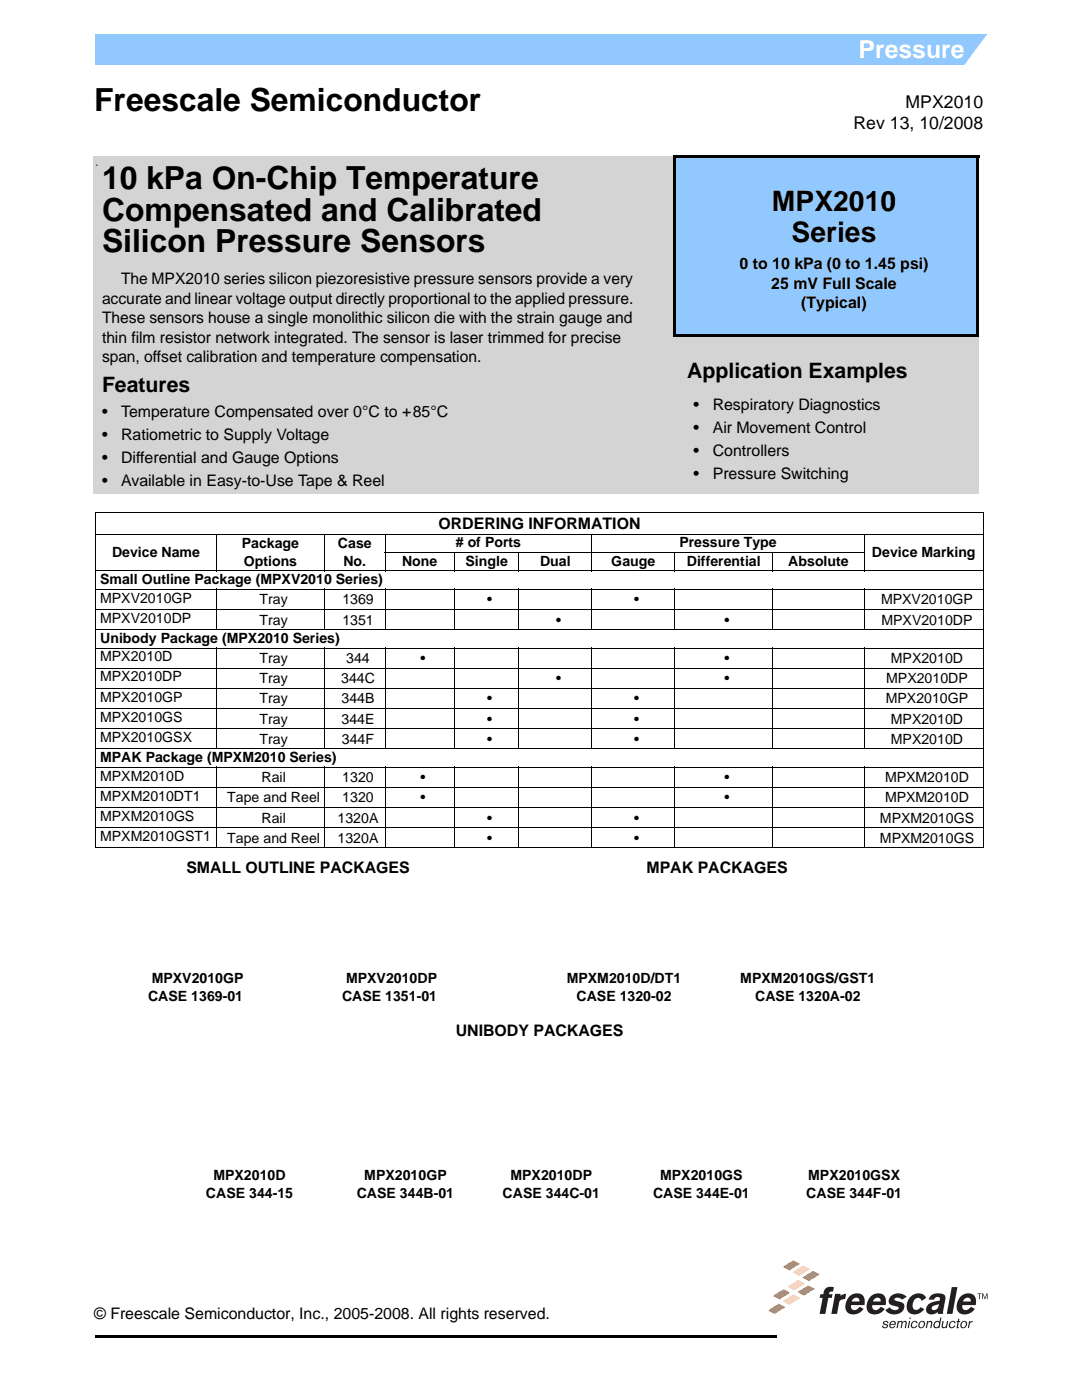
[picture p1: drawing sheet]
<svg xmlns="http://www.w3.org/2000/svg" width="216mm" height="279mm" viewBox="0 0 216 279" stroke-linecap="round" stroke-linejoin="round" font-family="sans-serif">
<defs><g id="words">
<g font-size="6.3">
<text x="18.8" y="22.1">Freescale Semiconductor</text>
<text x="20.4" y="37.7">10 kPa On-Chip Temperature</text>
<text x="20.4" y="44">Compensated and Calibrated</text>
<text x="20.4" y="50.4">Silicon Pressure Sensors</text>
</g>
<g font-size="5.6">
<text x="154" y="42">MPX2010</text>
<text x="157.9" y="48.3">Series</text>
</g>
<text font-size="4.9" fill="#fff" x="171.3" y="11.7">Pressure</text>
<g font-size="4.2">
<text x="137.1" y="75.5">Application Examples</text>
<text x="20.4" y="78.2">Features</text>
</g>
<g font-size="3.5">
<text x="180.7" y="21.5">MPX2010</text>
<text x="170.3" y="25.7">Rev 13, 10/2008</text>
</g>
<g font-size="3.2">
<text x="147.6" y="53.7">0 to 10 kPa (0 to 1.45 psi)</text>
<text x="24.2" y="56.7">The MPX2010 series silicon piezoresistive pressure sensors provide a very</text>
<text x="153.9" y="57.6">25 mV Full Scale</text>
<text x="20.4" y="60.6">accurate and linear voltage output directly proportional to the applied pressure.</text>
<text x="20.4" y="64.5">These sensors house a single monolithic silicon die with the strain gauge and</text>
<text x="159.9" y="61.5">(Typical)</text>
<text x="20.4" y="68.4">thin film resistor network integrated. The sensor is laser trimmed for precise</text>
<text x="20.4" y="72.2">span, offset calibration and temperature compensation.</text>
<text x="20.4" y="83.2">•</text>
<text x="24.2" y="83.2">Temperature Compensated over 0°C to +85°C</text>
<text x="138.4" y="81.9">•</text>
<text x="142.2" y="81.9">Respiratory Diagnostics</text>
<text x="20.4" y="87.8">•</text>
<text x="24.2" y="87.8">Ratiometric to Supply Voltage</text>
<text x="138.4" y="86.4">•</text>
<text x="142.2" y="86.4">Air Movement Control</text>
<text x="20.4" y="92.4">•</text>
<text x="24.2" y="92.4">Differential and Gauge Options</text>
<text x="138.4" y="91">•</text>
<text x="138.4" y="95.6">•</text>
<text x="142.2" y="91">Controllers</text>
<text x="142.2" y="95.6">Pressure Switching</text>
<text x="20.4" y="96.9">•</text>
<text x="24.2" y="96.9">Available in Easy-to-Use Tape &amp; Reel</text>
<text x="87.5" y="105.5">ORDERING INFORMATION</text>
<text x="37.2" y="174.2">SMALL OUTLINE PACKAGES</text>
<text x="129" y="174.2">MPAK PACKAGES</text>
<text x="91" y="206.7">UNIBODY PACKAGES</text>
<text x="18.8" y="263.2">© Freescale Semiconductor, Inc., 2005-2008. All rights reserved.</text>
</g>
<g font-size="2.8">
<text x="22.4" y="111.1">Device Name</text>
<text x="48.2" y="109.3">Package</text>
<text x="48.6" y="112.9">Options</text>
<text x="67.4" y="109.3">Case</text>
<text x="68.5" y="112.9">No.</text>
<text x="80.2" y="112.9">None</text>
<text x="91" y="109.3"># of Ports</text>
<text x="92.9" y="112.9">Single</text>
<text x="107.8" y="112.9">Dual</text>
<text x="122" y="112.9">Gauge</text>
<text x="135.6" y="109.3">Pressure Type</text>
<text x="137.1" y="112.9">Differential</text>
<text x="157.3" y="112.9">Absolute</text>
<text x="174" y="111.1">Device Marking</text>
<text x="20" y="116.6">Small Outline Package (MPXV2010 Series)</text>
<text x="20" y="124.3">MPXV2010DP</text>
<text x="20" y="120.3">MPXV2010GP</text>
<text x="51.8" y="124.7">Tray</text>
<text x="51.8" y="120.6">Tray</text>
<text x="68.3" y="124.7">1351</text>
<text x="68.3" y="120.6">1369</text>
<text x="97.2" y="120.6">•</text>
<text x="111" y="124.7">•</text>
<text x="126.5" y="120.6">•</text>
<text x="144.6" y="124.7">•</text>
<text x="175.8" y="120.6">MPXV2010GP</text>
<text x="175.9" y="124.7">MPXV2010DP</text>
<text x="20" y="128.3">Unibody Package (MPX2010 Series)</text>
<text x="20" y="132">MPX2010D</text>
<text x="20" y="136">MPX2010DP</text>
<text x="51.8" y="136.4">Tray</text>
<text x="51.8" y="132.3">Tray</text>
<text x="68.1" y="136.4">344C</text>
<text x="69.1" y="132.3">344</text>
<text x="83.9" y="132.3">•</text>
<text x="111" y="136.4">•</text>
<text x="144.6" y="132.3">•</text>
<text x="144.6" y="136.4">•</text>
<text x="176.8" y="136.4">MPX2010DP</text>
<text x="177.8" y="132.3">MPX2010D</text>
<text x="20" y="140">MPX2010GP</text>
<text x="51.8" y="140.4">Tray</text>
<text x="68.1" y="140.4">344B</text>
<text x="97.2" y="140.4">•</text>
<text x="126.5" y="140.4">•</text>
<text x="176.7" y="140.4">MPX2010GP</text>
<text x="20" y="144">MPX2010GS</text>
<text x="20" y="148.1">MPX2010GSX</text>
<text x="51.8" y="144.4">Tray</text>
<text x="51.8" y="148.4">Tray</text>
<text x="68.1" y="144.4">344E</text>
<text x="68.2" y="148.4">344F</text>
<text x="97.2" y="144.4">•</text>
<text x="97.2" y="148.4">•</text>
<text x="126.5" y="144.4">•</text>
<text x="126.5" y="148.4">•</text>
<text x="177.8" y="144.4">MPX2010D</text>
<text x="177.8" y="148.4">MPX2010D</text>
<text x="20" y="152.1">MPAK Package (MPXM2010 Series)</text>
<text x="20" y="155.8">MPXM2010D</text>
<text x="20" y="159.8">MPXM2010DT1</text>
<text x="45.4" y="160.1">Tape and Reel</text>
<text x="52.2" y="156.1">Rail</text>
<text x="68.3" y="156.1">1320</text>
<text x="68.3" y="160.1">1320</text>
<text x="83.9" y="156.1">•</text>
<text x="83.9" y="160.1">•</text>
<text x="144.6" y="156.1">•</text>
<text x="144.6" y="160.1">•</text>
<text x="176.6" y="156.1">MPXM2010D</text>
<text x="176.6" y="160.1">MPXM2010D</text>
<text x="20" y="163.8">MPXM2010GS</text>
<text x="20" y="167.8">MPXM2010GST1</text>
<text x="52.2" y="164.1">Rail</text>
<text x="67.3" y="164.1">1320A</text>
<text x="97.2" y="164.1">•</text>
<text x="126.5" y="164.1">•</text>
<text x="175.6" y="164.1">MPXM2010GS</text>
<text x="45.4" y="168.2">Tape and Reel</text>
<text x="67.4" y="168.2">1320A</text>
<text x="97.2" y="168.2">•</text>
<text x="126.5" y="168.2">•</text>
<text x="175.6" y="168.2">MPXM2010GS</text>
<text x="30.3" y="196.2">MPXV2010GP</text>
<text x="69" y="196.3">MPXV2010DP</text>
<text x="113.1" y="196.3">MPXM2010D/DT1</text>
<text x="147.7" y="196.2">MPXM2010GS/GST1</text>
<text x="29.5" y="199.7">CASE 1369-01</text>
<text x="68.3" y="199.8">CASE 1351-01</text>
<text x="115" y="199.8">CASE 1320-02</text>
<text x="150.7" y="199.8">CASE 1320A-02</text>
<text x="41.1" y="239">CASE 344-15</text>
<text x="42.6" y="235.5">MPX2010D</text>
<text x="71.2" y="239">CASE 344B-01</text>
<text x="72.7" y="235.5">MPX2010GP</text>
<text x="100.3" y="239">CASE 344C-01</text>
<text x="101.9" y="235.5">MPX2010DP</text>
<text x="130.3" y="239">CASE 344E-01</text>
<text x="131.7" y="235.5">MPX2010GS</text>
<text x="160.9" y="239">CASE 344F-01</text>
<text x="161.3" y="235.5">MPX2010GSX</text>
</g>
<text font-size=".7" x="19.1" y="33.2">+</text>
</g></defs>
<path d="M19.1 266.4h135.7v.5h-135.7zM154.8 266.4h.2v.5h-.2z" fill="#000"/>
<path d="M19 6.9h177.8v6h-177.8z" fill="#91c9ff"/>
<path d="M197.3 6.4h1.5v7.1h-6.8z" fill="#fff"/>
<path d="M153.2 251.3h44v13.8h-44z" fill="#fff"/>
<g fill="#231f20">
<path d="M195 258.1h.9v.2h-.4v1h-.1v-1h-.4z"/>
<path d="M196 258.1h.2l.3 1 .4-1h.2v1.2h-.2v-1l-.3 1h-.1l-.4-1v1h-.1z"/>
<path d="M176.3 263.8a.57 .57 0 0 1 .6-.2 .57 .57 0 0 1 .4 .5h-.3a.32 .32 0 0 0-.2-.3 .32 .32 0 0 0-.4 .2l.1 .1a.54 .54 0 0 1 .5 .2 .54 .54 0 0 1 .1 .6 .61 .61 0 0 1-.7 .2 .61 .61 0 0 1-.4-.5h.3v.2l.3 .1 .3-.1v-.3a.53 .53 0 0 1-.6-.7z"/>
<path d="M179.2 263.6h.2l-.1 .2 .5-.2 .3 .2 .2-.1a.43 .43 0 0 1 .6 .1l-.1 1.3h-.3l.2-1.1-.2-.2-.4 .3-.2 1h-.2l.2-1.1-.2-.2-.4 .3-.2 1h-.2z"/>
<path d="M182 263.8a.62 .62 0 0 1 .6-.2 .62 .62 0 0 1 .5 .5h-.3v-.2a.54 .54 0 0 0-.8 .3 .54 .54 0 0 0 .3 .7l.4-.2 .1-.2h.2a.69 .69 0 0 1-1.1 .5 .69 .69 0 0 1 .1-1.2z"/>
<path d="M185 263.6h.2v.2l.1-.1a.48 .48 0 0 1 .7 .1l-.1 1.3h-.3l.2-1-.1-.2a.43 .43 0 0 0-.6 .3l-.1 .9h-.3z"/>
<path d="M188.1 263.6h.2l-.2 1 .1 .2a.43 .43 0 0 0 .6-.3l.2-.9h.2l-.3 1.5h-.2v-.2l-.1 .1a.48 .48 0 0 1-.7-.1z"/>
<path d="M189.6 263.8a.62 .62 0 0 1 .6-.2 .62 .62 0 0 1 .5 .5h-.3v-.2a.54 .54 0 0 0-.8 .3 .54 .54 0 0 0 .3 .7l.4-.2 .1-.2h.2a.69 .69 0 0 1-1.1 .5 .69 .69 0 0 1 .1-1.2z"/>
<path d="M191.2 263.2h.2l-.1 .4h.3v.2h-.3l-.2 1 .3 .1-.1 .2h-.2l-.2-.1 .2-1.2h-.3l.1-.2h.2z"/>
<path d="M193.4 263.6h.2v.3l.5-.3v.3l-.5 .2-.3 1h-.2z"/>
<path d="M177.7 263.8a.59 .59 0 0 1 .8-.2 .59 .59 0 0 1 .2 .8h-1v.3a.4 .4 0 0 0 .4 .2 .4 .4 0 0 0 .4-.3h.2a.66 .66 0 0 1-1 .5 .66 .66 0 0 1-.2-1.1zM177.8 264l-.1 .2h.8v-.2a.37 .37 0 0 0-.3-.2 .37 .37 0 0 0-.4 .2z"/>
<path d="M181.4 263.6h.2l-.3 1.5h-.2zM181.5 262.9h.2v.3h-.2z"/>
<path d="M183.5 263.8a.67 .67 0 0 1 1.1 .1 .67 .67 0 0 1-.3 1 .67 .67 0 0 1-1-.1 .67 .67 0 0 1 .2-1zM183.7 263.9a.6 .6 0 0 0 .1 1 .59 .59 0 0 0 .5-.5 .59 .59 0 0 0-.3-.6z"/>
<path d="M186.5 263.8a.58 .58 0 0 1 1 0l.1-.9h.3l-.4 2.2h-.3l.1-.2a.61 .61 0 0 1-.9 0 .61 .61 0 0 1-.1-.8zM186.8 263.9a.57 .57 0 0 0 0 1 .56 .56 0 0 0 .6-.5 .56 .56 0 0 0-.4-.6z"/>
<path d="M191.9 263.8a.67 .67 0 0 1 1 .1 .67 .67 0 0 1-.2 1 .67 .67 0 0 1-1-.1 .67 .67 0 0 1 .2-1zM192.1 263.9a.6 .6 0 0 0 .1 1 .59 .59 0 0 0 .5-.5 .59 .59 0 0 0-.3-.6z"/>
</g>
<path d="M156.2 252.8l2.1-1.3 1.3 .7-2.1 1.4z" fill="#f37121"/>
<path d="M158.1 253.9l2.2-1.3 1.3 .7-2.2 1.3z" fill="#ffd87d"/>
<path d="M160.1 255l2.1-1.4 1.3 .7-2.1 1.4z" fill="#f37121"/>
<path d="M157.2 256.8l2.1-1.3 1.3 .7-2.1 1.3z" fill="#ffd87d"/>
<g fill="#f37121">
<path d="M159.1 257.9l2.2-1.4 1.3 .7-2.2 1.4z"/>
<path d="M154.2 258.6l2.2-1.3 1.3 .7-2.2 1.3z"/>
</g>
<path d="M156.2 259.7l2.1-1.3 1.3 .7-2.1 1.3z" fill="#ffd87d"/>
<path d="M153.2 261.5l2.2-1.3 1.3 .7-2.1 1.3z" fill="#f37121"/>
<g fill="#231f20">
<path d="M164.8 257.1l.9-.3 .7 .1-.2 .9a.58 .58 0 0 0-.8 .5h.7l-.1 .7h-.7l-.6 3.2h-1.2l.6-3.2h-.5l.1-.7h.6l.1-.7z"/>
<path d="M166.6 258.2h1.2l-.1 .4 1.1-.4-.2 1-.1 .1a.92 .92 0 0 0-1 .6l-.5 2.3h-1.1z"/>
<path d="M189.9 256.9h1.1l-1 5.3h-1.1z"/>
<path d="M181.8 258.7a1.86 1.86 0 0 1 3 .3l-.9 .6a.83 .83 0 0 0-.9-.6 .83 .83 0 0 0-.8 .8 .94 .94 0 0 0-.1 1.1 .94 .94 0 0 0 .9 .5l.7-.5 .7 .4a2.13 2.13 0 0 1-3.2 .5 2.57 2.57 0 0 1 .6-3.1z"/>
<path d="M177.7 258.7a2.35 2.35 0 0 1 3.2 .1l-.9 .6-.7-.4a.48 .48 0 0 0-.6 0 .48 .48 0 0 0-.2 .5l.4 .1a2.08 2.08 0 0 1 1.5 .8 1.93 1.93 0 0 1-2.8 1.8l-.9-.7 .8-.6a1.12 1.12 0 0 0 1.8 .2 1.53 1.53 0 0 0-1.3-.6 .99 .99 0 0 1-.7-.8 .99 .99 0 0 1 .4-1z"/>
<path d="M185.9 258.4a2.62 2.62 0 0 1 2.6 .1l.1 .8-.4 2.9h-1.1v-.4a1.61 1.61 0 0 1-2.2 .1 1.58 1.58 0 0 1 1.6-2.1l1-.2v-.6a.67 .67 0 0 0-1.1 .4h-1.1l.2-.6zM186 260.8l-.1 .5a.93 .93 0 0 0 1.1 0 .93 .93 0 0 0 .4-1z"/>
<path d="M169.5 258.7a2.66 2.66 0 0 0-.6 3.1 2.22 2.22 0 0 0 3.4-.6l-.8-.4a.93 .93 0 0 1-.8 .6 .93 .93 0 0 1-.9-.5v-.4h2.7a1.68 1.68 0 0 0-.5-2.1 1.68 1.68 0 0 0-2 0zM170.3 259.2a.67 .67 0 0 1 .8-.2 .67 .67 0 0 1 .4 .7h-1.6z"/>
<path d="M173.8 258.7a2.66 2.66 0 0 0-.6 3.1 2.22 2.22 0 0 0 3.4-.6l-.8-.4a.93 .93 0 0 1-.8 .6 .93 .93 0 0 1-.9-.5v-.4h2.6a1.68 1.68 0 0 0-.4-2.1 1.68 1.68 0 0 0-2.1 0zM174.6 259.2a.67 .67 0 0 1 .8-.2 .67 .67 0 0 1 .3 .7h-1.5z"/>
<path d="M191.7 258.7a2.66 2.66 0 0 0-.5 3.1 2.22 2.22 0 0 0 3.3-.6l-.8-.4a.93 .93 0 0 1-.8 .6 .93 .93 0 0 1-.9-.5v-.4h2.7a1.68 1.68 0 0 0-.4-2.1 1.68 1.68 0 0 0-2.1 0zM192.5 259.2a.67 .67 0 0 1 .8-.2 .67 .67 0 0 1 .4 .7h-1.5z"/>
</g>
<path d="M18.7 31.2h176.6v67.4h-176.6z" fill="#d4d4d4"/>
<path d="M18.7 31.2h176.7M18.7 31.1v67.5M195.3 31.2v67.5M18.6 98.6h176.7" fill="none" stroke="#d4d4d4" stroke-width=".2"/>
<path d="M134.8 31.5h60.5v35.7h-60.5z" fill="#91c9ff"/>
<path d="M134.8 31.5h60.6M134.8 31.4v35.8M195.3 31.5v35.8M134.7 67.2h60.6" fill="none" stroke="#91c9ff" stroke-width=".2"/>
<g fill="#fff">
<path d="M19.1 102.2h177.1v4.4h-177.1z"/>
<path d="M76.8 117.6h26.7v4h-26.7z"/>
<path d="M103.5 117.6h31.1v4h-31.1z"/>
<path d="M134.6 117.6h61.6v4h-61.6z"/>
<path d="M76.8 121.6h41.3v4h-41.3z"/>
<path d="M118.1 121.6h36.1v4h-36.1z"/>
<path d="M154.2 121.6h42v4h-42z"/>
<path d="M76.8 129.3h13.9v4h-13.9z"/>
<path d="M90.7 129.3h63.5v4h-63.5z"/>
<path d="M154.2 129.3h42v4h-42z"/>
<path d="M76.8 133.3h41.3v4.1h-41.3z"/>
<path d="M118.1 133.3h36.1v4.1h-36.1z"/>
<path d="M154.2 133.3h42v4.1h-42z"/>
<path d="M76.8 137.4h26.7v4h-26.7z"/>
<path d="M103.5 137.4h31.1v4h-31.1z"/>
<path d="M134.6 137.4h61.6v4h-61.6z"/>
<path d="M76.8 141.4h26.7v4h-26.7z"/>
<path d="M103.5 141.4h31.1v4h-31.1z"/>
<path d="M134.6 141.4h61.6v4h-61.6z"/>
<path d="M76.8 145.4h26.7v4h-26.7z"/>
<path d="M103.5 145.4h31.1v4h-31.1z"/>
<path d="M134.6 145.4h61.6v4h-61.6z"/>
<path d="M76.8 153.1h13.9v4h-13.9z"/>
<path d="M90.7 153.1h63.5v4h-63.5z"/>
<path d="M154.2 153.1h42v4h-42z"/>
<path d="M76.8 157.1h13.9v4h-13.9z"/>
<path d="M90.7 157.1h63.5v4h-63.5z"/>
<path d="M154.2 157.1h42v4h-42z"/>
<path d="M76.8 161.1h26.7v4.1h-26.7z"/>
<path d="M103.5 161.1h31.1v4.1h-31.1z"/>
<path d="M134.6 161.1h61.6v4.1h-61.6z"/>
<path d="M76.8 165.2h26.7v4h-26.7z"/>
<path d="M103.5 165.2h31.1v4h-31.1z"/>
<path d="M134.6 165.2h61.6v4h-61.6z"/>
</g>
<g fill="none" stroke="#000" stroke-width=".2">
<path d="M19 102.2h177.3M19 106.6h177.3M19 113.9h177.3M19 117.6h177.3M19.1 102.3v66.8M43.2 106.5v7.5M43.2 117.5v8.3M64.8 106.5v7.5M64.8 117.5v8.3M76.8 110.3h95.7M76.8 106.5v7.5M76.8 117.5v8.3"/>
<path d="M90.7 110.2v3.8M90.7 117.5v8.3M103.5 110.2v3.8M103.5 117.5v8.3M118.1 106.5v7.5M118.1 117.5v8.3M134.6 110.2v3.8M134.6 117.5v8.3M154.2 110.2v3.8M154.2 117.5v8.3M172.4 106.5v7.5M172.4 117.5v8.3"/>
<path d="M196.2 102.3v66.8M19 121.6h177.3M19 125.6h177.3M19 129.3h177.3M19 133.3h177.3M19 137.4h177.3M43.2 129.2v20.3M64.8 129.2v20.3M76.8 129.2v20.3M90.7 129.2v20.3M103.5 129.2v20.3M118.1 129.2v20.3"/>
<path d="M134.6 129.2v20.3M154.2 129.2v20.3M172.4 129.2v20.3M19 141.4h177.3M19 145.4h177.3M19 149.4h177.3M19 153.1h177.3M19 157.1h177.3M43.2 153v16.3M64.8 153v16.3M76.8 153v16.3M90.7 153v16.3"/>
<path d="M103.5 153v16.3M118.1 153v16.3M134.6 153v16.3M154.2 153v16.3M172.4 153v16.3M19 161.1h177.3M19 165.2h177.3M19 169.2h177.3"/>
</g>
<path d="M134.5 31h60.9v.6h-60.9zM134.3 66.7h60.8v.6h-60.8zM134.3 31h.5v36h-.5zM194.9 31.3h.5v36h-.5z" fill="#000"/>
<g fill="#fff">
<path d="M151.5 177.7h21.9v16h-21.9z"/>
<path d="M101.8 211.5h14.2v18.8h-14.2z"/>
<path d="M131 212.8h17.8v17.5h-17.8z"/>
<path d="M31.6 178.4h16.8v14.1h-16.8z"/>
<path d="M38.7 217.6h20.8v13.9h-20.8z"/>
<path d="M160.2 212.8h18.8v16.5h-18.8z"/>
<path d="M114.8 179.8h20.4v12.3h-20.4z"/>
<path d="M72 210h15.2v22.4h-15.2z"/>
<path d="M68.6 176.7h17.4v14.9h-17.4z"/>
</g>
<use href="#words"/>
</svg>
